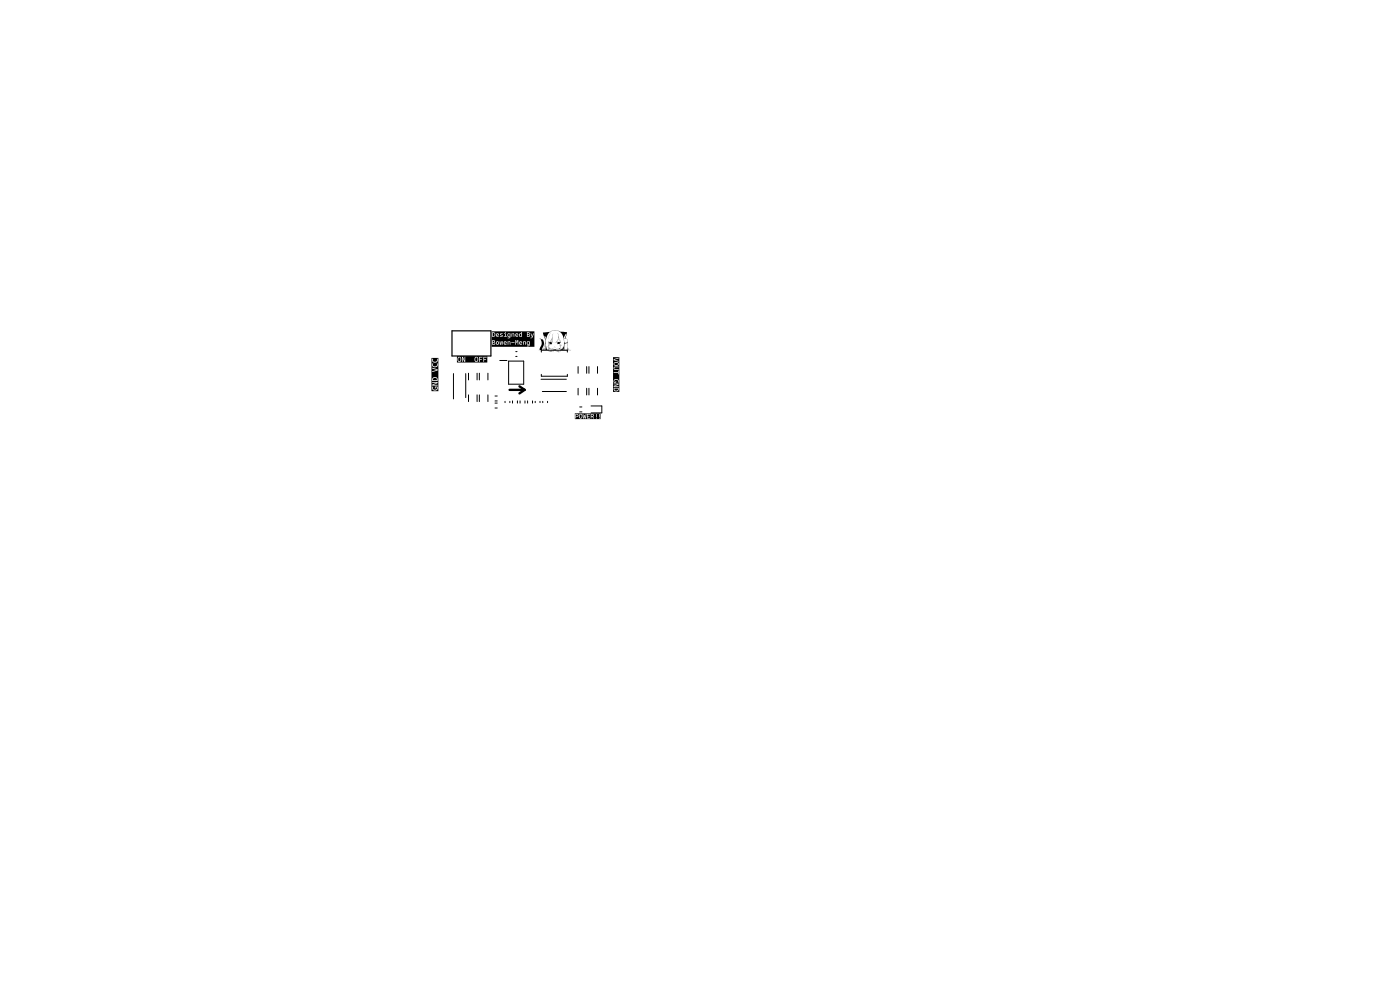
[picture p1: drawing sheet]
<svg xmlns="http://www.w3.org/2000/svg" width="297mm" height="210mm" viewBox="0 0 297 210" stroke-linecap="round" stroke-linejoin="round" font-family="sans-serif">
<path d="M108.1 82.7h3.2M110.2 82l1.1 .7M111.3 82.7l-1.1 .7" fill="none" stroke="#000" stroke-width=".5"/>
<g fill="#000">
<path d="M97.3 75.9a.34 .34 0 0 1 .4 .3 .34 .34 0 0 1-.4 .4zM100.9 75.9a.34 .34 0 0 1 .4 .3 .34 .34 0 0 1-.4 .4zM96.9 75.6h6.5v1.3h-6.5v-.7h.2a.45 .45 0 0 0 .5 .6 .45 .45 0 0 0 .2-.8l-.2-.3h.4v1.1h.2v-.8l.3 .8h.2v-.6h2a.45 .45 0 0 0 .5 .6 .45 .45 0 0 0 .2-.8l-.2-.3h.4v1.1h.2v-.4h.4v-.2h-.4v-.4l.7-.1v1.1h.2v-.4h.4v-.2h-.4v-.4h.6v-.1h-2.3l-.3 .2v.3h-2v-.5h-.1l-.1 .8-.3-.8h-.9l-.4 .5zM104.5 70.6a.36 .36 0 0 1 .4 .4 .36 .36 0 0 1-.4 .3zM104.5 72.3h.3l.1 .2h-.4zM104.5 72.7h.4v.2l-.4 .1zM105.4 70.9l.2-.1 .1 .2h-.3zM107 72.6l.3-.1 .1 .2h-.4zM109.5 70.9l.2-.1 .1 .2h-.4zM110.3 72.6l.2-.1 .1 .2h-.3zM111.9 70.6h.3v.2l-.3 .1zM111.9 71h.4v.2l-.4 .1z"/>
<path d="M104.3 70.3h9.1v3.3h-9.1v-1.4h.1v.9h.5l.2-.3h.1a.36 .36 0 0 0 .6 .2 .36 .36 0 0 0-.2-.6h.4l.1 .7h.2v-.6l.1 .6h.2l.1-.3h.2a.42 .42 0 0 0 .5 .3h.4l.2-.6 .1 .1v.5h.2v-.5l.2 .1h.7v-.1h-.9l-.3-.2-.2 .1-.1-.1v.7l-.7-.3h.5a.33 .33 0 0 0-.3-.4 .33 .33 0 0 0-.3 .4h-.2v-.4h-.1l-.1 .6-.1-.6h-.1l-.1 .6-.1-.6h-.7l-.2 .4-.4-.2a.23 .23 0 0 0 .2-.3 .23 .23 0 0 0-.3-.1h4.6v.9h.1v-.8l.2 .4h.1l.1-.4v.8h.2v-.3h.1a.4 .4 0 0 0 .6 .3h.4l.1-.6 .2 .1v.5h.2v-.3h.1a.27 .27 0 0 0 .2 .3 .27 .27 0 0 0 .3-.1v.3h-.4v.2l.5-.2 .1-.9-.2 .1a.27 .27 0 0 0-.3-.1 .27 .27 0 0 0-.2 .4h-.1l-.1-.3-.2-.1-.2 .1-.1-.1v.7l-.7-.3h.5a.32 .32 0 0 0-.3-.4 .32 .32 0 0 0-.4 .4h-.1v-.6h-.3l-.1 .4-.1-.4h-5.2v-1.7h.1v.9h.4l.3-.3h.1a.42 .42 0 0 0 .6 .3h1.7v-.1h-.2v-.2h.3a.27 .27 0 0 0 .2 .3 .27 .27 0 0 0 .3-.1v.3h-.4v.2l.5-.1 .1-.3h.4v-.5h.3v.5h.1v-.3h.2a.32 .32 0 0 0 .2 .3 .32 .32 0 0 0 .4-.1h-.3l-.1-.2h.6a.27 .27 0 0 0 .2 .3 .27 .27 0 0 0 .3-.1l.1 .1v-.9h1.1v.9h.4a.26 .26 0 0 0 .3-.2 .26 .26 0 0 0-.3-.3l.3-.2 .4 .7-.4 .2v.2l.2-.1 .3-.2 .3-.8h-.2l-.2 .6-.2-.6h-.3l-.2-.2-1.6-.1v.4a.27 .27 0 0 0-.4-.1 .27 .27 0 0 0-.1 .4l-.2-.1a.32 .32 0 0 0-.3-.3 .32 .32 0 0 0-.3 .4h-.2l-.1-.4-.3 .1-.2-.1v.7h-.2v-.7l-.2 .1a.28 .28 0 0 0-.3-.1 .28 .28 0 0 0-.2 .4h-.3v-.4h-.4v.1h.2v.5l-.6 .1 .1-.3-.4-.2 .4-.1a.26 .26 0 0 0-.4-.1 .26 .26 0 0 0 .1 .4l.2 .2h-.4l-.1 .1-.6-.3h.4a.33 .33 0 0 0-.2-.4 .33 .33 0 0 0-.4 .4h-.1l-.1-.4-.2-.2 2.4 .1 .1-.1h-3zM114.5 71.7v.2zM114.7 71.8h.1l-.2 .3zM116.4 71.7l-.1 .1zM116.3 73.1l.1 .1v-.2l.1 .2-.2 .1zM116.4 71.5v.1zM116.6 73.2v.1zM116.7 70.8l-.3 .5zM116.9 70.5l-.2 .3zM117.2 72.4l.1 .2zM117.3 70.8l-.1 1.8-.2-.5a.44 .44 0 0 0 .2 .7l-.1 .3v-.2l-.5 .1 .1 .2-.1-.3h.4h-.4l.5-.1-.5 .1-.1-.2-.1 .2-.1-.4 .1 .3 .1-.1-.1-.1h.2h-.2l.1-.3v.3h.2l.2-.4-.1 .4h.1zM117.8 72.7l.1-.1z"/>
<path d="M115.2 70.6l1.4-.2a2.28 2.28 0 0 1 2.3 0h.9a.31 .31 0 0 1 .5 .2l-.2 .7a.44 .44 0 0 0 .3 .7l.1 1.8a.41 .41 0 0 0 .6 .4l-2.1 .1-.4 .4-.7-.1 .4-.1-.1-.2 .2 .3v-.2a.3 .3 0 0 0 .5 .1 .3 .3 0 0 0-.2-.5l-.3-.1a.43 .43 0 0 0 .6-.5l-.3-.1h.3l-.1-.1 .1-.4 .1 .5-.3 .7 .2 .2 .3-.5v.5h1.2l-.2-.5 .3 .5-.2-1.5-.7 .2v1.3h-.1v-.4l-.2 .4h-.1l.3-.8v-1.4v.1a.43 .43 0 0 0 .4 .6 .43 .43 0 0 0 .5-.5 .43 .43 0 0 0-.6-.4l-.3 .2v-.2h.2l.3-1-.2 .1-.3 .9-.4-1h.8h-.9h1h-1l-.5-.5h.1l-.7-.2a1.91 1.91 0 0 0-2.2 2.1v1.6v-.4a.6 .6 0 0 0 .6 .8l.1-.2-.3-.6 .3 .5h.2l-.3-.3v-.3l.1 .1h-.1a1.21 1.21 0 0 0 1.2 .6l.5-.1-.2 .4h.3h-.3v.1l-.1-.1-.3 .1a.36 .36 0 0 1-.2 .3 .36 .36 0 0 1-.4-.1l-.4-.1a.45 .45 0 0 0-.8-.2l.7 .1a.27 .27 0 0 0 .3 .2 .27 .27 0 0 0 .2-.3l.2-.1-.3 .4 .1-.1a.27 .27 0 0 0 .3 .2 .27 .27 0 0 0 .2-.4l-.5 .2 .5-.2-.1-.3 .2 .2v-.1l.3 .1 .2-.1-.3 .1 .2-.1-1.2-.2-.3 .4h-2.1l.2-.1 .2-.8a1.49 1.49 0 0 0 .1-1.3v-.1a1.01 1.01 0 0 1 .4 1.6l-.1 .1a.28 .28 0 0 0-.1 .4 .28 .28 0 0 0 .4 .1l.1-.4v.4h.2l-.1-1.3-.4 1.3 .2-.6a1.9 1.9 0 0 0 .2-1.8l-.2-.4 .4 .6 .1-.3-.3-.4-.2 .1-.1-.2h.3h-.3zM118.2 72.3l-.1 .4v-.2l-.2 .2zM118.3 70.6l.6 1.9-.4-1v.5l-.4 .6 .3-.8zM118.2 72.7l.5-.2 .3 .2h-.2l-.1 .4 .1-.2-.5 .2-.1-.3h.4h-.3h.4h-.4zM118.8 72.2l.2 .3zM130.4 77.1a.41 .41 0 0 1 .4-.2 .41 .41 0 0 1 .3 .4 .41 .41 0 0 1-.5 .2 .41 .41 0 0 1-.2-.4zM91.9 80.3a.45 .45 0 0 1 .6-.1 .45 .45 0 0 1 .2 .5h-.9zM91.5 75.9h1.5v7.1h-1.5v-.7h.2a.61 .61 0 0 0 .7 .5 .61 .61 0 0 0 .4-.8h-.5v.4h.1v-.2h.3a.41 .41 0 0 1-.4 .5 .41 .41 0 0 1-.4-.6l-.1-.1-.3 .3v-1.3h.2v.2h.9l-.9 .4v.2h1.1v-.2h-.8l.8-.3v-.3h-1.3v-.2h1.3a.62 .62 0 0 0-.5-.8 .62 .62 0 0 0-.6 .8h-.2v-2.8h.2v.2l1 .3-1 .3v.1l1.1-.3v-.3l-1.3-.3v-.6h.2a.6 .6 0 0 0 .7 .5 .6 .6 0 0 0 .4-.8h-.1a.42 .42 0 0 1-.3 .6 .42 .42 0 0 1-.5-.5l-.1-.2-.3 .4v-1h.2a.6 .6 0 0 0 .7 .5 .6 .6 0 0 0 .4-.8h-.1a.42 .42 0 0 1-.3 .7 .42 .42 0 0 1-.5-.6l-.1-.1-.3 .3zM122.2 87.9h.1a.21 .21 0 0 1 .3 .2 .21 .21 0 0 1-.3 .3h-.1zM123 88a.3 .3 0 0 1 .4 .3 .3 .3 0 0 1-.4 .3zM125.5 87.9l.3 .1v.2l-.3 .1zM121.9 87.7h5.5v1.2h-5.5v-1.1h.2v1h.1v-.3l.6-.2a.41 .41 0 0 0 .6 .5 .41 .41 0 0 0 .1-.7l-.2-.3h.3l.1 1h.2l.1-.6 .1 .6h.2l.1-1h.1v1h.7v-.1h-.5v-.3h.3v-.2h-.3v-.3h.5v-.1h.1v1h.2v-.4h.2l.1 .4 1.5-.1h-1.3l-.2-.3a.3 .3 0 0 0 .2-.4 .3 .3 0 0 0-.3-.2h.8v.7h.1v-.7h.5v.7h.2v-.7h-3l-.1 .9-.1-.6h-.2l-.1 .6-.1-.9h-.7l-.2 .5h-.1l-.1-.4-.7-.1z"/>
<path d="M130.3 82.4h.8a.39 .39 0 0 1-.4 .5 .39 .39 0 0 1-.4-.5zM130 75.8h1.4v7.3h-1.4v-.8h.2a.56 .56 0 0 0 .5 .7 .56 .56 0 0 0 .6-.7h-1.3v-.9l.2 .1h.8l-.8 .4v.2h1.1v-.2h-.9l.9-.3v-.2h-1.3v-.5h.2v.3h.5v-.4h-.1v.2h-.3a.38 .38 0 0 1 .4-.4 .38 .38 0 0 1 .3 .5l.1 .1a.53 .53 0 0 0-.2-.8 .53 .53 0 0 0-.7 .5h-.2v-1.8h1.1v.3h.2v-.8h-.2v.3h-.9l-.2 .2v-1l.4 .3 .9 .1v-.2h-.8l-.2-.2 .2-.2h.8v-.1h-.9l-.4 .3v-.9h.2a.53 .53 0 0 0 .6 .4 .53 .53 0 0 0 .4-.6l-.1-.1a.77 .77 0 0 0-1.1 .3v-.8l1.3 .3v-.1l-1-.3 1-.3v-.1l-1.1 .3v.2h-.2z"/>
<circle cx="105.5" cy="72.7" r=".22"/>
<circle cx="108" cy="71" r=".22"/>
<circle cx="110.4" cy="71" r=".22"/>
<circle cx="112.1" cy="72.7" r=".22"/>
<circle cx="117.7" cy="73.7" r=".14"/>
</g>
<g fill="none" stroke="#000" stroke-width=".21">
<path d="M96.2 79.3v5.3M98.8 79.3v5.1M99.4 79.2v1.4M101.2 79.2v1.4M101.7 79.2v1.4M103.5 79.2v1.4M106 76.5h1.5M107.9 76.6h3.2v4.9h-3.2zM109.4 74.6h.3M109.4 75.6h.3M114.8 74.7v-.4h5.6v.4M114.8 79.4v.4h5.6v-.4"/>
<path d="M122.6 77.8v1.4M124.5 77.8v1.4M124.9 77.8v1.4M126.8 77.8v1.4M99.4 83.8v1.4M101.2 83.8v1.4M101.7 83.8v1.4M103.5 83.8v1.4M105 84h.5M105 85.1h.5M105 85.5h.5M105 86.6h.5"/>
<path d="M107.1 85.1v.3M108.2 85.1v.3M108.7 85v.5M109.8 85v.5M110.3 85v.5M111.4 85v.5M111.9 85v.5M113 85v.5M113.5 85.1v.3M114.6 85.1v.3M114.8 80.4h5.3M115.1 83.1h5"/>
<path d="M115.1 85.1v.3M116.2 85.1v.3M122.6 82.4v1.4M123 86.3h.4M123 87.4h.4M124.5 82.4v1.4M124.9 82.4v1.4M125.4 86.1h2.3v1.5h-2.3M126.8 82.4v1.4"/>
</g>
<path d="M95.9 70.2h8.2v5.3h-8.2z" fill="none" stroke="#000" stroke-width=".25"/>
</svg>
